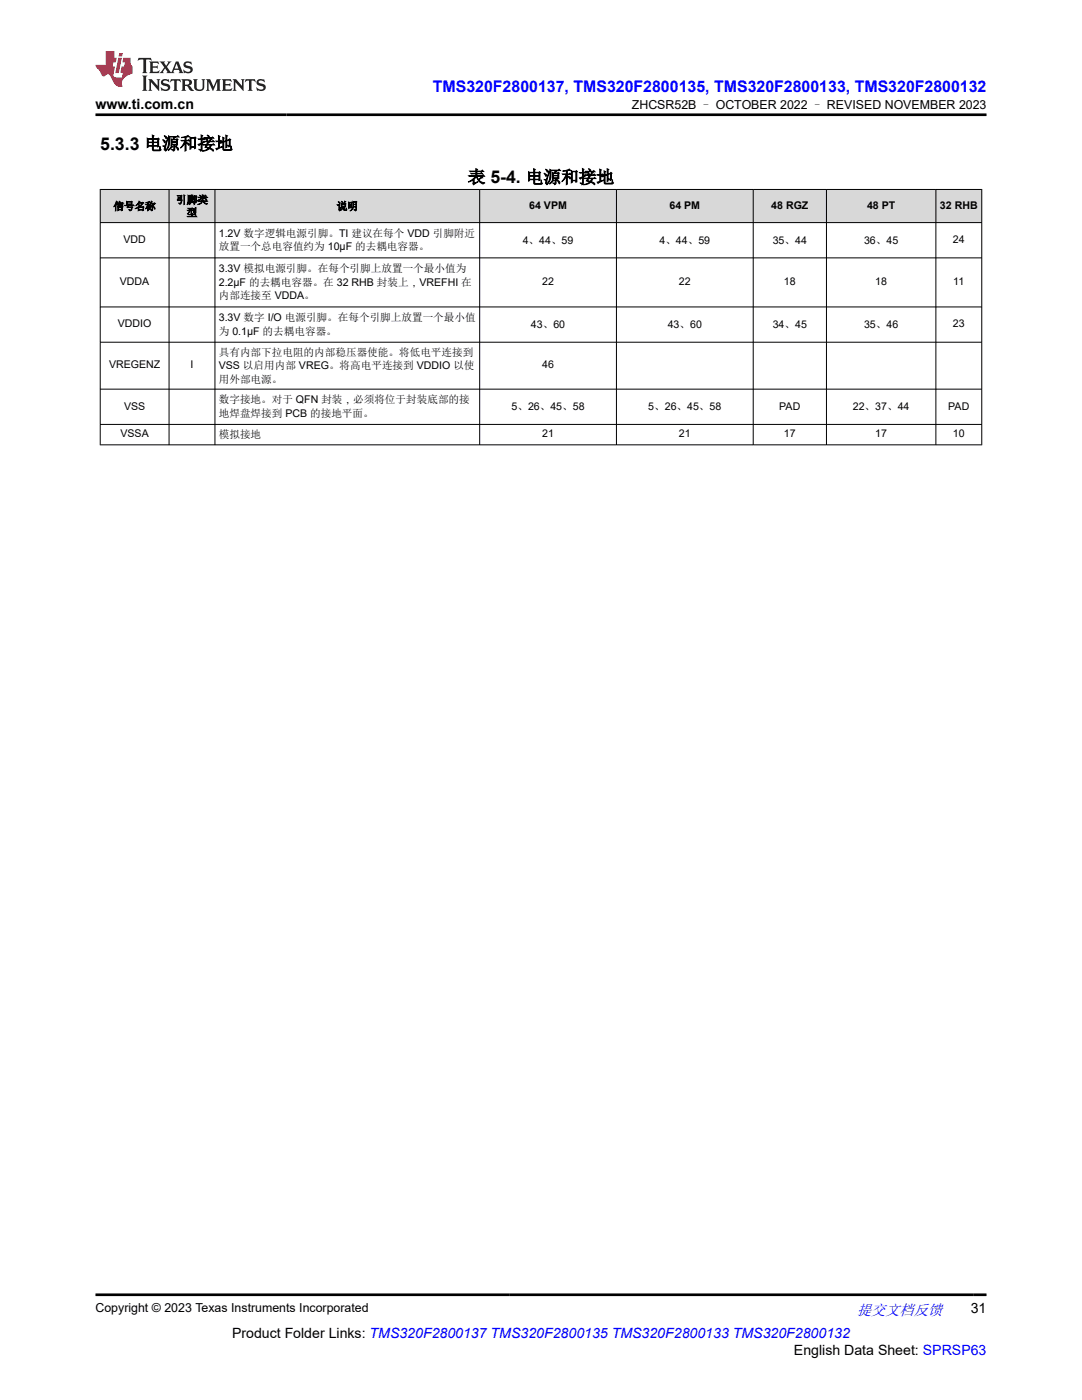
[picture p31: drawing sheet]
<svg xmlns="http://www.w3.org/2000/svg" width="216mm" height="279mm" viewBox="0 0 216 279" stroke-linecap="round" stroke-linejoin="round" font-family="sans-serif">
<defs><g id="words">
<g font-size="3.5">
<text x="20" y="29.8">5.3.3 电源和接地</text>
<text x="93.3" y="36.5">表 5-4. 电源和接地</text>
</g>
<text font-size="3.2" fill="#00f" x="86.4" y="18.3">TMS320F2800137, TMS320F2800135, TMS320F2800133, TMS320F2800132</text>
<text font-size="3" fill="#00f" x="171" y="262.4">提交文档反馈</text>
<g font-size="2.8">
<text x="19" y="21.7">www.ti.com.cn</text>
<text x="193.7" y="262.1">31</text>
<text x="46.3" y="266.9">Product Folder Links: TMS320F2800137 TMS320F2800135 TMS320F2800133 TMS320F2800132</text>
<text x="158.4" y="270.3">English Data Sheet: SPRSP63</text>
</g>
<g font-size="2.5">
<text x="126.1" y="21.8">ZHCSR52B – OCTOBER 2022 – REVISED NOVEMBER 2023</text>
<text x="19" y="261.8">Copyright © 2023 Texas Instruments Incorporated</text>
</g>
<g font-size="2.1">
<text x="22.6" y="41.9">信号名称</text>
<text x="35.1" y="40.6">引脚类</text>
<text x="67.2" y="41.9">说明</text>
<text x="105.6" y="41.7">64 VPM</text>
<text x="133.6" y="41.7">64 PM</text>
<text x="153.9" y="41.7">48 RGZ</text>
<text x="173" y="41.7">48 PT</text>
<text x="187.6" y="41.7">32 RHB</text>
<text x="37.3" y="43.1">型</text>
<text x="43.7" y="47.2">1.2V 数字逻辑电源引脚。TI 建议在每个 VDD 引脚附近</text>
<text x="24.6" y="48.5">VDD</text>
<text x="43.7" y="50">放置一个总电容值约为 10µF 的去耦电容器。</text>
<text x="104.3" y="48.6">4、44、59</text>
<text x="131.6" y="48.6">4、44、59</text>
<text x="154.2" y="48.6">35、44</text>
<text x="172.4" y="48.6">36、45</text>
<text x="190.1" y="48.5">24</text>
<text x="23.9" y="56.9">VDDA</text>
<text x="43.7" y="54.3">3.3V 模拟电源引脚。在每个引脚上放置一个最小值为</text>
<text x="43.7" y="57">2.2µF 的去耦电容器。在 32 RHB 封装上，VREFHI 在</text>
<text x="43.7" y="59.8">内部连接至 VDDA。</text>
<text x="108.2" y="56.9">22</text>
<text x="135.5" y="56.9">22</text>
<text x="156.4" y="56.9">18</text>
<text x="174.6" y="56.9">18</text>
<text x="190.2" y="56.9">11</text>
<text x="23.5" y="65.3">VDDIO</text>
<text x="43.7" y="64.1">3.3V 数字 I/O 电源引脚。在每个引脚上放置一个最小值</text>
<text x="105.9" y="65.4">43、60</text>
<text x="133.2" y="65.4">43、60</text>
<text x="154.2" y="65.4">34、45</text>
<text x="172.4" y="65.4">35、46</text>
<text x="190.1" y="65.3">23</text>
<text x="43.7" y="66.8">为 0.1µF 的去耦电容器。</text>
<text x="43.7" y="71.1">具有内部下拉电阻的内部稳压器使能。将低电平连接到</text>
<text x="21.8" y="73.5">VREGENZ</text>
<text x="38" y="73.5">I</text>
<text x="43.7" y="73.6">VSS 以启用内部 VREG。将高电平连接到 VDDIO 以使</text>
<text x="43.7" y="76.4">用外部电源。</text>
<text x="108.2" y="73.5">46</text>
<text x="24.8" y="81.7">VSS</text>
<text x="43.7" y="80.5">数字接地。对于 QFN 封装，必须将位于封装底部的接</text>
<text x="43.7" y="83.2">地焊盘焊接到 PCB 的接地平面。</text>
<text x="102.1" y="81.8">5、26、45、58</text>
<text x="129.4" y="81.8">5、26、45、58</text>
<text x="155.5" y="81.7">PAD</text>
<text x="170.2" y="81.8">22、37、44</text>
<text x="189.2" y="81.7">PAD</text>
<text x="24" y="87.3">VSSA</text>
<text x="43.7" y="87.5">模拟接地</text>
<text x="108.2" y="87.3">21</text>
<text x="135.5" y="87.3">21</text>
<text x="156.4" y="87.3">17</text>
<text x="174.6" y="87.3">17</text>
<text x="190.1" y="87.3">10</text>
</g>
</g></defs>
<g fill="#d8d8d8">
<path d="M20 37.8h175.9v6.6h-175.9z" fill-rule="evenodd"/>
<path d="M20.1 37.9h13.6v6.5h-13.6z" fill-rule="evenodd"/>
<path d="M33.8 37.9h9v6.5h-9z" fill-rule="evenodd"/>
<path d="M43 37.9h52.7v6.5h-52.7z" fill-rule="evenodd"/>
<path d="M95.8 37.9h27.1v6.5h-27.1z" fill-rule="evenodd"/>
<path d="M123.1 37.9h27.1v6.5h-27.1z" fill-rule="evenodd"/>
<path d="M150.4 37.9h14.4v6.5h-14.4z" fill-rule="evenodd"/>
<path d="M165 37.9h21.7v6.5h-21.7z" fill-rule="evenodd"/>
<path d="M186.8 37.9h9v6.5h-9z" fill-rule="evenodd"/>
</g>
<g fill="none" stroke="#000" stroke-width=".2">
<path d="M19.9 37.8h176.1M20 37.7v51.1M33.7 37.7v51.1M42.9 37.7v51.1M95.7 37.7v51.1M123 37.7v51.1M150.3 37.7v51.1M164.9 37.7v51.1M186.7 37.7v51.1M195.9 37.7v51.1M19.9 44.4h176.1M19.9 51.5h176.1"/>
<path d="M19.9 61.3h176.1M19.9 68.3h176.1M19.9 77.7h176.1M19.9 84.7h176.1M19.9 88.8h176.1"/>
</g>
<path d="M27.7 11.6l-.2 .5 .5-.2h.6v.1v2.2l-.2 .4h1l-.2-.4v-2.2v-.1h.5l.5 .2-.1-.5zM29.8 12.3l.2 .4v1.5l-.2 .4h1.9l.1-.6a1.08 1.08 0 0 1-1.3 .2v-.7h.6l.4 .2v-.7l-.4 .2h-.6v-.5l.2-.2a1 1 0 0 1 1 .3l-.1-.5zM31.8 12.3l1 1.1-1 1.2h.9l-.2-.2 .4-.8 .5 .8-.2 .2h1.6l-.2-.2 .1-.5h1l.1 .5-.1 .2h.9l-.2-.3-.8-2h-.5l-1 2.2-.8-1.1 .9-1.1h-.8l.2 .2-.5 .6-.3-.6 .1-.2zM35.2 12.7l.4 1h-.8zM36.8 12.4a.65 .65 0 0 0-.2 .7 .65 .65 0 0 0 .6 .5l.7 .1 .1 .3a.79 .79 0 0 1-.7 .4 .79 .79 0 0 1-.7-.5l.1 .7 .2-.1a.93 .93 0 0 0 1.1 .1 .93 .93 0 0 0 .4-1 1.46 1.46 0 0 0-1.2-.6l-.1-.3a1.09 1.09 0 0 1 1.2 .2l-.2-.6-.1 .1-.6-.2zM28.4 15.1l.2 .4v2.2l-.2 .4h1l-.2-.4v-2.2l.2-.4zM29.6 15.8l.2 .4v1.5l-.2 .4h.8l-.3-.4v-1.3l1.7 1.8v-2l.2-.4h-.8l.2 .2 .1 1.1-1.2-1.3zM32.3 15.9a.65 .65 0 0 0-.2 .8 .65 .65 0 0 0 .7 .4l.6 .2 .1 .2a.79 .79 0 0 1-.7 .4 .79 .79 0 0 1-.7-.5l.1 .7 .2-.1a.93 .93 0 0 0 1.1 .1 .93 .93 0 0 0 .4-.9 1.46 1.46 0 0 0-1.2-.6l-.1-.4a1.09 1.09 0 0 1 1.2 .2l-.2-.6-.1 .1-.6-.1zM34.1 15.8l-.1 .6a.63 .63 0 0 1 .7-.3l.1 1.6-.3 .4h1l-.2-.4v-1.6a.66 .66 0 0 1 .8 .3l-.1-.6zM36.2 15.8l.2 .4v1.5l-.2 .4h.9l-.2-.2v-.7h.5l.1 .2a.79 .79 0 0 0 1.2 .6l-1-.9a.61 .61 0 0 0 .6-.6 .61 .61 0 0 0-.5-.7zM36.9 16.1h.2a.47 .47 0 0 1 .5 .1 .47 .47 0 0 1 .1 .5l-.2 .1-.6 .1zM38.5 15.8l.2 .2a2.27 2.27 0 0 0 .4 2 1.04 1.04 0 0 0 1.7-.7v-1.3l.2-.2h-.8l.2 .4v1.1a.6 .6 0 0 1-.6 .6 .6 .6 0 0 1-.6-.6v-1.1l.3-.4zM41.1 15.8l.2 .4v1.5l-.2 .4h.7l-.2-.4v-1.4l.9 1.9 .8-1.9v1.4l-.2 .4h1l-.3-.4v-1.5l.3-.4h-.8l-.7 1.5-.7-1.5zM44.3 15.8l.2 .4v1.5l-.2 .4h1.9l.1-.6a1.09 1.09 0 0 1-1.3 .2v-.7h.6l.4 .2v-.6l-.4 .2h-.6v-.6l.2-.1a1.01 1.01 0 0 1 1 .3l-.1-.6zM46.4 15.8l.3 .4v1.5l-.3 .4h.8l-.2-.4v-1.3l1.6 1.8v-2l.2-.4h-.7l.2 .2v1.1l-1.2-1.3zM49 15.8l-.1 .6a.63 .63 0 0 1 .8-.3v1.6l-.3 .4h1l-.2-.4v-1.6a.66 .66 0 0 1 .8 .3l-.1-.6zM51.4 15.9a.65 .65 0 0 0-.2 .8 .65 .65 0 0 0 .6 .4l.6 .2 .2 .2a.79 .79 0 0 1-.8 .4 .79 .79 0 0 1-.6-.5l.1 .7 .2-.1a.93 .93 0 0 0 1 .1 .93 .93 0 0 0 .5-.9 1.46 1.46 0 0 0-1.3-.6l-.1-.4a1.09 1.09 0 0 1 1.3 .2l-.2-.6-.2 .1-.5-.1z" fill="#231f20"/>
<path d="M21.1 10.2v2.8h-2.1l.1 .3 .9 1a.95 .95 0 0 0 .9 .9 .59 .59 0 0 1 .6-.4 .59 .59 0 0 1 .5 .4l.4 .7a1.59 1.59 0 0 0 2.1 1.4 1.61 1.61 0 0 1 1-2.3l1-.3-.1-1.5a1.59 1.59 0 0 1-.4-1.7h-1.4l-.2 .9h.5l-.1 .9h-.5l-.2 1v.2l.4 .1-.2 .9h-.6a.73 .73 0 0 1-1.1-.7l.3-1.5h-.5l.2-.9h.5l.2-.9h-.5v-1.3zM23.6 11.5l-.6 3.1h.7l.6-3.1zM23.8 10.6l-.1 .6h.7l.1-.6z" fill="#ed1c24"/>
<path d="M19 22.9h177.8M19 258.4h177.8" fill="none" stroke="#000" stroke-width=".53"/>
<use href="#words"/>
</svg>
